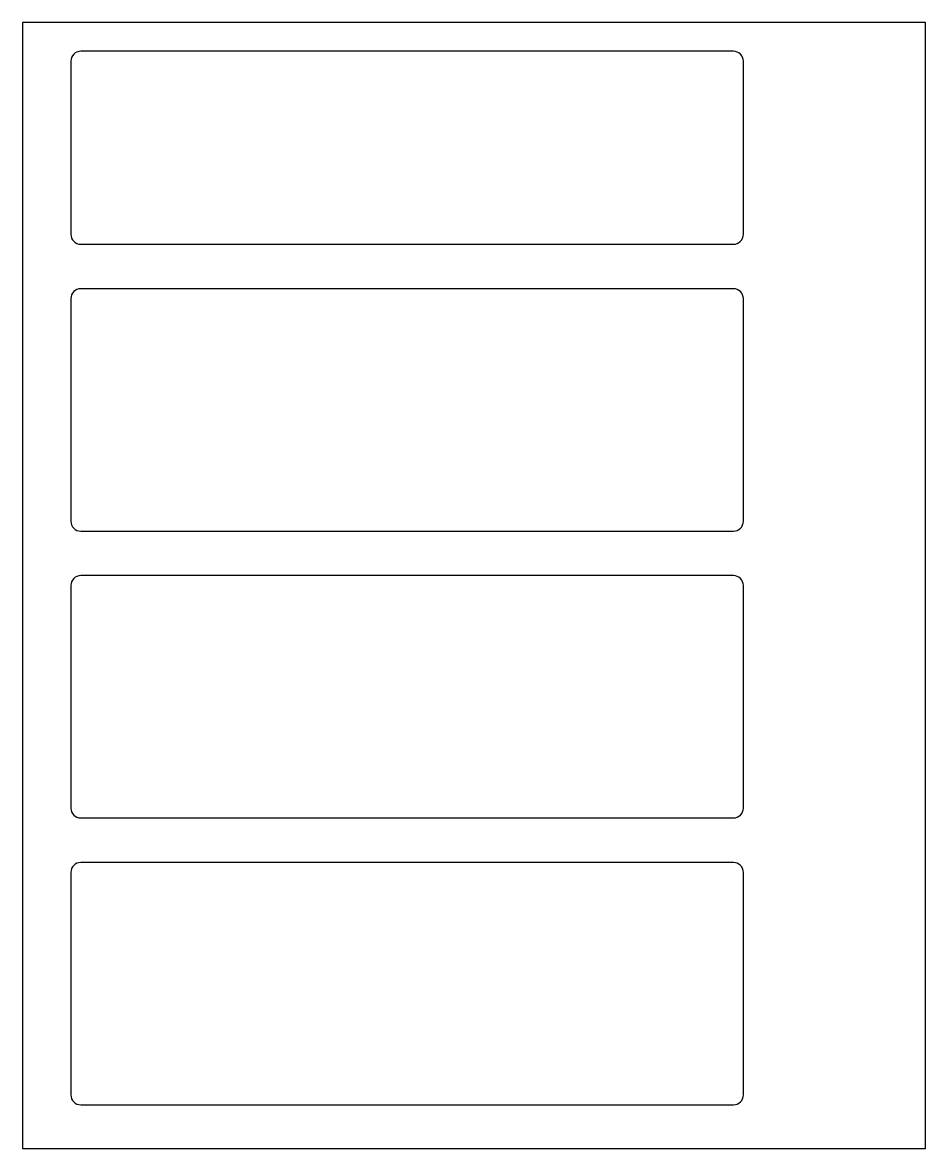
# Model space of a CAD drawing. Header units: millimetres. Extents: x 0 to 365, y 0 to 455.
import ezdxf

# ---------------------------------------------------------------- set-up
doc = ezdxf.new("R2010")
doc.units = ezdxf.units.MM
doc.layers.add('OBRYS', color=7, linetype='Continuous')
doc.layers.add('OKNO', color=7, linetype='Continuous')

msp = doc.modelspace()

# ---------------------------------------------------------------- linework, layer by layer
at = {"layer": 'OBRYS'}
msp.add_lwpolyline([(0, 0), (365.2, 0), (365.2, 455.3), (0, 455.3)], close=True, dxfattribs=at)
at = {"layer": 'OKNO'}
for points in [[(23.55, 365.65), (287.55, 365.65, 0.414214), (291.55, 369.65), (291.55, 439.65, 0.414214), (287.55, 443.65), (23.55, 443.65, 0.414214), (19.55, 439.65), (19.55, 369.65, 0.414214)], [(23.55, 249.65), (287.55, 249.65, 0.414214), (291.55, 253.65), (291.55, 343.65, 0.414214), (287.55, 347.65), (23.55, 347.65, 0.414214), (19.55, 343.65), (19.55, 253.65, 0.414214)], [(23.55, 133.65), (287.55, 133.65, 0.414214), (291.55, 137.65), (291.55, 227.65, 0.414214), (287.55, 231.65), (23.55, 231.65, 0.414214), (19.55, 227.65), (19.55, 137.65, 0.414214)], [(23.55, 17.65), (287.55, 17.65, 0.414214), (291.55, 21.65), (291.55, 111.65, 0.414214), (287.55, 115.65), (23.55, 115.65, 0.414214), (19.55, 111.65), (19.55, 21.65, 0.414214)]]:
    msp.add_lwpolyline(points, format="xyb", close=True, dxfattribs=at)

doc.saveas('drawing.dxf')
